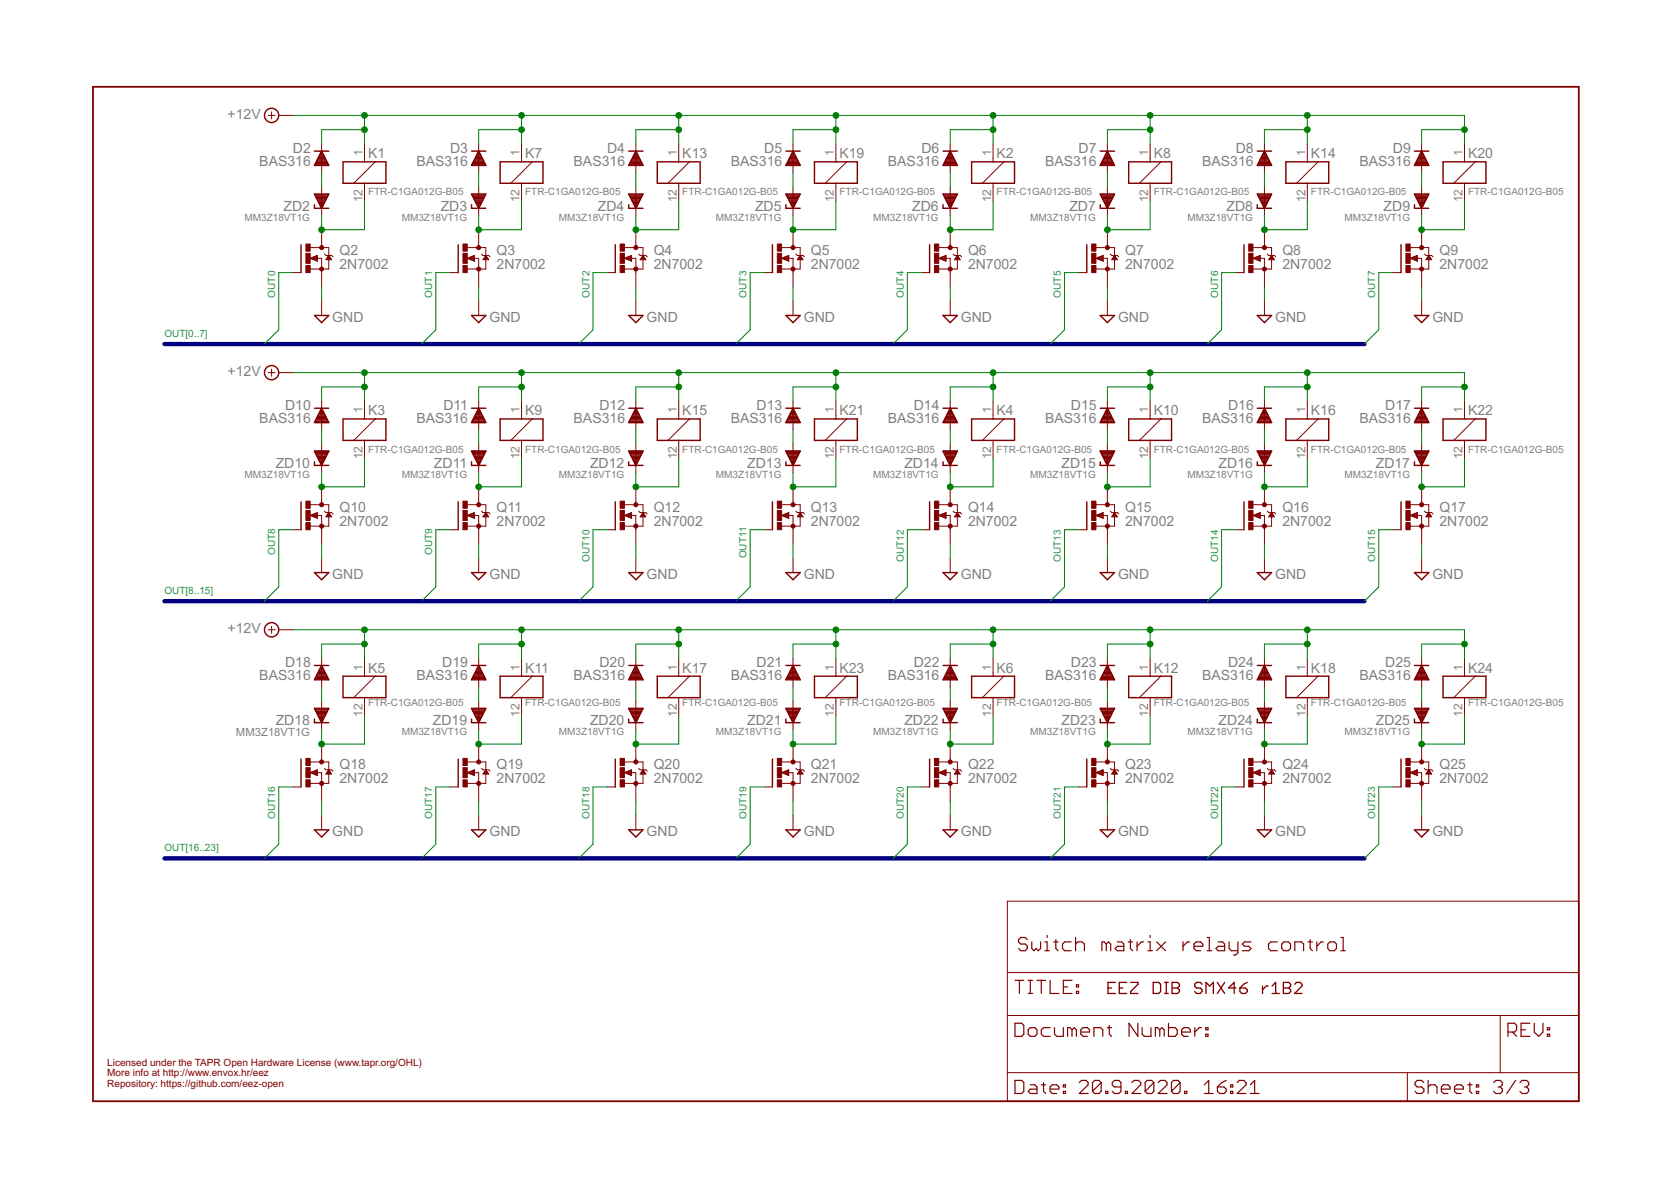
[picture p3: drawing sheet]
<svg xmlns="http://www.w3.org/2000/svg" width="297mm" height="210mm" viewBox="0 0 297 210" stroke-linecap="round" stroke-linejoin="round" font-family="sans-serif">
<defs><g id="words">
<g font-size="2.5" fill="#808080">
<text x="40.5" y="21.1">+12V</text>
<text x="46.1" y="29.5">BAS316</text>
<text x="52.1" y="27.2">D2</text>
<text x="65.4" y="28.1">K1</text>
<text x="74" y="29.5">BAS316</text>
<text x="80" y="27.2">D3</text>
<text x="93.4" y="28.1">K7</text>
<text x="102" y="29.5">BAS316</text>
<text x="107.9" y="27.2">D4</text>
<text x="121.3" y="28.1">K13</text>
<text x="129.9" y="29.5">BAS316</text>
<text x="135.9" y="27.2">D5</text>
<text x="149.2" y="28.1">K19</text>
<text x="157.8" y="29.5">BAS316</text>
<text x="163.8" y="27.2">D6</text>
<text x="177.2" y="28.1">K2</text>
<text x="185.8" y="29.5">BAS316</text>
<text x="191.7" y="27.2">D7</text>
<text x="205.1" y="28.1">K8</text>
<text x="213.7" y="29.5">BAS316</text>
<text x="219.7" y="27.2">D8</text>
<text x="233" y="28.1">K14</text>
<text x="241.6" y="29.5">BAS316</text>
<text x="247.6" y="27.2">D9</text>
<text x="261" y="28.1">K20</text>
<text x="50.4" y="37.5">ZD2</text>
<text x="78.3" y="37.5">ZD3</text>
<text x="106.3" y="37.5">ZD4</text>
<text x="134.2" y="37.5">ZD5</text>
<text x="162.2" y="37.5">ZD6</text>
<text x="190.1" y="37.5">ZD7</text>
<text x="218" y="37.5">ZD8</text>
<text x="246" y="37.5">ZD9</text>
<text x="60.3" y="47.8">2N7002</text>
<text x="60.3" y="45.3">Q2</text>
<text x="88.3" y="47.8">2N7002</text>
<text x="88.3" y="45.3">Q3</text>
<text x="116.2" y="47.8">2N7002</text>
<text x="116.2" y="45.3">Q4</text>
<text x="144.1" y="47.8">2N7002</text>
<text x="144.1" y="45.3">Q5</text>
<text x="172.1" y="47.8">2N7002</text>
<text x="172.1" y="45.3">Q6</text>
<text x="200" y="47.8">2N7002</text>
<text x="200" y="45.3">Q7</text>
<text x="227.9" y="47.8">2N7002</text>
<text x="227.9" y="45.3">Q8</text>
<text x="255.9" y="47.8">2N7002</text>
<text x="255.9" y="45.3">Q9</text>
<text x="59.1" y="57.2">GND</text>
<text x="87" y="57.2">GND</text>
<text x="114.9" y="57.2">GND</text>
<text x="142.9" y="57.2">GND</text>
<text x="170.8" y="57.2">GND</text>
<text x="198.7" y="57.2">GND</text>
<text x="226.7" y="57.2">GND</text>
<text x="254.6" y="57.2">GND</text>
<text x="40.5" y="66.9">+12V</text>
<text x="46.1" y="75.2">BAS316</text>
<text x="50.7" y="72.9">D10</text>
<text x="65.4" y="73.8">K3</text>
<text x="74" y="75.2">BAS316</text>
<text x="78.8" y="72.9">D11</text>
<text x="93.4" y="73.8">K9</text>
<text x="102" y="75.2">BAS316</text>
<text x="106.6" y="72.9">D12</text>
<text x="121.3" y="73.8">K15</text>
<text x="129.9" y="75.2">BAS316</text>
<text x="134.5" y="72.9">D13</text>
<text x="149.2" y="73.8">K21</text>
<text x="157.8" y="75.2">BAS316</text>
<text x="162.4" y="72.9">D14</text>
<text x="177.2" y="73.8">K4</text>
<text x="185.8" y="75.2">BAS316</text>
<text x="190.4" y="72.9">D15</text>
<text x="205.1" y="73.8">K10</text>
<text x="213.7" y="75.2">BAS316</text>
<text x="218.3" y="72.9">D16</text>
<text x="233" y="73.8">K16</text>
<text x="241.6" y="75.2">BAS316</text>
<text x="246.2" y="72.9">D17</text>
<text x="261" y="73.8">K22</text>
<text x="49" y="83.2">ZD10</text>
<text x="77.1" y="83.2">ZD11</text>
<text x="104.9" y="83.2">ZD12</text>
<text x="132.8" y="83.2">ZD13</text>
<text x="160.8" y="83.2">ZD14</text>
<text x="188.7" y="83.2">ZD15</text>
<text x="216.6" y="83.2">ZD16</text>
<text x="244.6" y="83.2">ZD17</text>
<text x="60.3" y="93.5">2N7002</text>
<text x="60.3" y="91">Q10</text>
<text x="88.3" y="93.5">2N7002</text>
<text x="88.3" y="91">Q11</text>
<text x="116.2" y="93.5">2N7002</text>
<text x="116.2" y="91">Q12</text>
<text x="144.1" y="93.5">2N7002</text>
<text x="144.1" y="91">Q13</text>
<text x="172.1" y="93.5">2N7002</text>
<text x="172.1" y="91">Q14</text>
<text x="200" y="93.5">2N7002</text>
<text x="200" y="91">Q15</text>
<text x="227.9" y="93.5">2N7002</text>
<text x="227.9" y="91">Q16</text>
<text x="255.9" y="93.5">2N7002</text>
<text x="255.9" y="91">Q17</text>
<text x="59.1" y="102.9">GND</text>
<text x="87" y="102.9">GND</text>
<text x="114.9" y="102.9">GND</text>
<text x="142.9" y="102.9">GND</text>
<text x="170.8" y="102.9">GND</text>
<text x="198.7" y="102.9">GND</text>
<text x="226.7" y="102.9">GND</text>
<text x="254.6" y="102.9">GND</text>
<text x="40.5" y="112.6">+12V</text>
<text x="50.7" y="118.6">D18</text>
<text x="65.4" y="119.5">K5</text>
<text x="78.6" y="118.6">D19</text>
<text x="93.4" y="119.5">K11</text>
<text x="106.6" y="118.6">D20</text>
<text x="121.3" y="119.5">K17</text>
<text x="134.5" y="118.6">D21</text>
<text x="149.2" y="119.5">K23</text>
<text x="162.4" y="118.6">D22</text>
<text x="177.2" y="119.5">K6</text>
<text x="190.4" y="118.6">D23</text>
<text x="205.1" y="119.5">K12</text>
<text x="218.3" y="118.6">D24</text>
<text x="233" y="119.5">K18</text>
<text x="246.2" y="118.6">D25</text>
<text x="261" y="119.5">K24</text>
<text x="46.1" y="120.9">BAS316</text>
<text x="74" y="120.9">BAS316</text>
<text x="102" y="120.9">BAS316</text>
<text x="129.9" y="120.9">BAS316</text>
<text x="157.8" y="120.9">BAS316</text>
<text x="185.8" y="120.9">BAS316</text>
<text x="213.7" y="120.9">BAS316</text>
<text x="241.6" y="120.9">BAS316</text>
<text x="49" y="128.9">ZD18</text>
<text x="77" y="128.9">ZD19</text>
<text x="104.9" y="128.9">ZD20</text>
<text x="132.8" y="128.9">ZD21</text>
<text x="160.8" y="128.9">ZD22</text>
<text x="188.7" y="128.9">ZD23</text>
<text x="216.6" y="128.9">ZD24</text>
<text x="244.6" y="128.9">ZD25</text>
<text x="60.3" y="136.7">Q18</text>
<text x="88.3" y="136.7">Q19</text>
<text x="116.2" y="136.7">Q20</text>
<text x="144.1" y="136.7">Q21</text>
<text x="172.1" y="136.7">Q22</text>
<text x="200" y="136.7">Q23</text>
<text x="227.9" y="136.7">Q24</text>
<text x="255.9" y="136.7">Q25</text>
<text x="60.3" y="139.2">2N7002</text>
<text x="88.3" y="139.2">2N7002</text>
<text x="116.2" y="139.2">2N7002</text>
<text x="144.1" y="139.2">2N7002</text>
<text x="172.1" y="139.2">2N7002</text>
<text x="200" y="139.2">2N7002</text>
<text x="227.9" y="139.2">2N7002</text>
<text x="255.9" y="139.2">2N7002</text>
<text x="59.1" y="148.6">GND</text>
<text x="87" y="148.6">GND</text>
<text x="114.9" y="148.6">GND</text>
<text x="142.9" y="148.6">GND</text>
<text x="170.8" y="148.6">GND</text>
<text x="198.7" y="148.6">GND</text>
<text x="226.7" y="148.6">GND</text>
<text x="254.6" y="148.6">GND</text>
</g>
<g font-size="2.1" fill="#808080">
<text x="64.4" y="27.8" transform="rotate(-90 64.4 27.8)">1</text>
<text x="92.4" y="27.8" transform="rotate(-90 92.4 27.8)">1</text>
<text x="120.3" y="27.8" transform="rotate(-90 120.3 27.8)">1</text>
<text x="148.2" y="27.8" transform="rotate(-90 148.2 27.8)">1</text>
<text x="176.2" y="27.8" transform="rotate(-90 176.2 27.8)">1</text>
<text x="204.1" y="27.8" transform="rotate(-90 204.1 27.8)">1</text>
<text x="232" y="27.8" transform="rotate(-90 232 27.8)">1</text>
<text x="260" y="27.8" transform="rotate(-90 260 27.8)">1</text>
<text x="64.4" y="35.9" transform="rotate(-90 64.4 35.9)">12</text>
<text x="92.4" y="35.9" transform="rotate(-90 92.4 35.9)">12</text>
<text x="120.3" y="35.9" transform="rotate(-90 120.3 35.9)">12</text>
<text x="148.2" y="35.9" transform="rotate(-90 148.2 35.9)">12</text>
<text x="176.2" y="35.9" transform="rotate(-90 176.2 35.9)">12</text>
<text x="204.1" y="35.9" transform="rotate(-90 204.1 35.9)">12</text>
<text x="232" y="35.9" transform="rotate(-90 232 35.9)">12</text>
<text x="260" y="35.9" transform="rotate(-90 260 35.9)">12</text>
<text x="64.4" y="73.5" transform="rotate(-90 64.4 73.5)">1</text>
<text x="92.4" y="73.5" transform="rotate(-90 92.4 73.5)">1</text>
<text x="120.3" y="73.5" transform="rotate(-90 120.3 73.5)">1</text>
<text x="148.2" y="73.5" transform="rotate(-90 148.2 73.5)">1</text>
<text x="176.2" y="73.5" transform="rotate(-90 176.2 73.5)">1</text>
<text x="204.1" y="73.5" transform="rotate(-90 204.1 73.5)">1</text>
<text x="232" y="73.5" transform="rotate(-90 232 73.5)">1</text>
<text x="260" y="73.5" transform="rotate(-90 260 73.5)">1</text>
<text x="64.4" y="81.6" transform="rotate(-90 64.4 81.6)">12</text>
<text x="92.4" y="81.6" transform="rotate(-90 92.4 81.6)">12</text>
<text x="120.3" y="81.6" transform="rotate(-90 120.3 81.6)">12</text>
<text x="148.2" y="81.6" transform="rotate(-90 148.2 81.6)">12</text>
<text x="176.2" y="81.6" transform="rotate(-90 176.2 81.6)">12</text>
<text x="204.1" y="81.6" transform="rotate(-90 204.1 81.6)">12</text>
<text x="232" y="81.6" transform="rotate(-90 232 81.6)">12</text>
<text x="260" y="81.6" transform="rotate(-90 260 81.6)">12</text>
<text x="64.4" y="119.2" transform="rotate(-90 64.4 119.2)">1</text>
<text x="92.4" y="119.2" transform="rotate(-90 92.4 119.2)">1</text>
<text x="120.3" y="119.2" transform="rotate(-90 120.3 119.2)">1</text>
<text x="148.2" y="119.2" transform="rotate(-90 148.2 119.2)">1</text>
<text x="176.2" y="119.2" transform="rotate(-90 176.2 119.2)">1</text>
<text x="204.1" y="119.2" transform="rotate(-90 204.1 119.2)">1</text>
<text x="232" y="119.2" transform="rotate(-90 232 119.2)">1</text>
<text x="260" y="119.2" transform="rotate(-90 260 119.2)">1</text>
<text x="64.4" y="127.4" transform="rotate(-90 64.4 127.4)">12</text>
<text x="92.4" y="127.4" transform="rotate(-90 92.4 127.4)">12</text>
<text x="120.3" y="127.4" transform="rotate(-90 120.3 127.4)">12</text>
<text x="148.2" y="127.4" transform="rotate(-90 148.2 127.4)">12</text>
<text x="176.2" y="127.4" transform="rotate(-90 176.2 127.4)">12</text>
<text x="204.1" y="127.4" transform="rotate(-90 204.1 127.4)">12</text>
<text x="232" y="127.4" transform="rotate(-90 232 127.4)">12</text>
<text x="260" y="127.4" transform="rotate(-90 260 127.4)">12</text>
</g>
<text font-size="2" fill="#808080" x="41.9" y="130.9">MM3Z18VT1G</text>
<g font-size="1.8" fill="#808080">
<text x="65.4" y="34.7">FTR-C1GA012G-B05</text>
<text x="93.4" y="34.7">FTR-C1GA012G-B05</text>
<text x="121.3" y="34.7">FTR-C1GA012G-B05</text>
<text x="149.2" y="34.7">FTR-C1GA012G-B05</text>
<text x="177.2" y="34.7">FTR-C1GA012G-B05</text>
<text x="205.1" y="34.7">FTR-C1GA012G-B05</text>
<text x="233" y="34.7">FTR-C1GA012G-B05</text>
<text x="261" y="34.7">FTR-C1GA012G-B05</text>
<text x="43.5" y="39.3">MM3Z18VT1G</text>
<text x="71.4" y="39.3">MM3Z18VT1G</text>
<text x="99.3" y="39.3">MM3Z18VT1G</text>
<text x="127.3" y="39.3">MM3Z18VT1G</text>
<text x="155.2" y="39.3">MM3Z18VT1G</text>
<text x="183.1" y="39.3">MM3Z18VT1G</text>
<text x="211.1" y="39.3">MM3Z18VT1G</text>
<text x="239" y="39.3">MM3Z18VT1G</text>
<text x="65.4" y="80.4">FTR-C1GA012G-B05</text>
<text x="93.4" y="80.4">FTR-C1GA012G-B05</text>
<text x="121.3" y="80.4">FTR-C1GA012G-B05</text>
<text x="149.2" y="80.4">FTR-C1GA012G-B05</text>
<text x="177.2" y="80.4">FTR-C1GA012G-B05</text>
<text x="205.1" y="80.4">FTR-C1GA012G-B05</text>
<text x="233" y="80.4">FTR-C1GA012G-B05</text>
<text x="261" y="80.4">FTR-C1GA012G-B05</text>
<text x="43.5" y="85">MM3Z18VT1G</text>
<text x="71.4" y="85">MM3Z18VT1G</text>
<text x="99.3" y="85">MM3Z18VT1G</text>
<text x="127.3" y="85">MM3Z18VT1G</text>
<text x="155.2" y="85">MM3Z18VT1G</text>
<text x="183.1" y="85">MM3Z18VT1G</text>
<text x="211.1" y="85">MM3Z18VT1G</text>
<text x="239" y="85">MM3Z18VT1G</text>
<text x="65.4" y="125.5">FTR-C1GA012G-B05</text>
<text x="93.4" y="125.5">FTR-C1GA012G-B05</text>
<text x="121.3" y="125.5">FTR-C1GA012G-B05</text>
<text x="149.2" y="125.5">FTR-C1GA012G-B05</text>
<text x="177.2" y="125.5">FTR-C1GA012G-B05</text>
<text x="205.1" y="125.5">FTR-C1GA012G-B05</text>
<text x="233" y="125.5">FTR-C1GA012G-B05</text>
<text x="261" y="125.5">FTR-C1GA012G-B05</text>
<text x="71.4" y="130.7">MM3Z18VT1G</text>
<text x="99.3" y="130.7">MM3Z18VT1G</text>
<text x="127.3" y="130.7">MM3Z18VT1G</text>
<text x="155.2" y="130.7">MM3Z18VT1G</text>
<text x="183.1" y="130.7">MM3Z18VT1G</text>
<text x="211.1" y="130.7">MM3Z18VT1G</text>
<text x="239" y="130.7">MM3Z18VT1G</text>
</g>
<g font-size="1.8" fill="#008080">
<text x="48.9" y="52.9" transform="rotate(-90 48.9 52.9)">OUT0</text>
<text x="76.8" y="52.9" transform="rotate(-90 76.8 52.9)">OUT1</text>
<text x="104.8" y="52.9" transform="rotate(-90 104.8 52.9)">OUT2</text>
<text x="132.7" y="52.9" transform="rotate(-90 132.7 52.9)">OUT3</text>
<text x="160.7" y="52.9" transform="rotate(-90 160.7 52.9)">OUT4</text>
<text x="188.6" y="52.9" transform="rotate(-90 188.6 52.9)">OUT5</text>
<text x="216.5" y="52.9" transform="rotate(-90 216.5 52.9)">OUT6</text>
<text x="244.5" y="52.9" transform="rotate(-90 244.5 52.9)">OUT7</text>
<text x="29.2" y="59.9">OUT[0..7]</text>
<text x="48.9" y="98.6" transform="rotate(-90 48.9 98.6)">OUT8</text>
<text x="76.8" y="98.6" transform="rotate(-90 76.8 98.6)">OUT9</text>
<text x="104.8" y="99.9" transform="rotate(-90 104.8 99.9)">OUT10</text>
<text x="132.7" y="99.2" transform="rotate(-90 132.7 99.2)">OUT11</text>
<text x="160.7" y="99.9" transform="rotate(-90 160.7 99.9)">OUT12</text>
<text x="188.6" y="99.9" transform="rotate(-90 188.6 99.9)">OUT13</text>
<text x="216.5" y="99.9" transform="rotate(-90 216.5 99.9)">OUT14</text>
<text x="244.5" y="99.9" transform="rotate(-90 244.5 99.9)">OUT15</text>
<text x="29.2" y="105.6">OUT[8..15]</text>
<text x="48.9" y="145.6" transform="rotate(-90 48.9 145.6)">OUT16</text>
<text x="76.8" y="145.6" transform="rotate(-90 76.8 145.6)">OUT17</text>
<text x="104.8" y="145.6" transform="rotate(-90 104.8 145.6)">OUT18</text>
<text x="132.7" y="145.6" transform="rotate(-90 132.7 145.6)">OUT19</text>
<text x="160.7" y="145.6" transform="rotate(-90 160.7 145.6)">OUT20</text>
<text x="188.6" y="145.6" transform="rotate(-90 188.6 145.6)">OUT21</text>
<text x="216.5" y="145.6" transform="rotate(-90 216.5 145.6)">OUT22</text>
<text x="244.5" y="145.6" transform="rotate(-90 244.5 145.6)">OUT23</text>
<text x="29.2" y="151.3">OUT[16..23]</text>
</g>
<g font-size="1.8" fill="#800000">
<text x="19.1" y="189.4">Licensed under the TAPR Open Hardware License (www.tapr.org/OHL)</text>
<text x="19.1" y="191.3">More info at http://www.envox.hr/eez</text>
<text x="19.1" y="193.2">Repository: https://github.com/eez-open</text>
</g>
</g></defs>
<g fill="none" stroke="#800000" stroke-width=".21">
<path d="M180.4 174.2h1.6M181.2 174.2v2.4M182.6 167l-.4-.4h-.7l-.4 .4v.4l.4 .4h.7l.4 .4v.4l-.4 .4h-.7l-.4-.4M182.8 174.2h.8M182.8 176.6h.8M183.2 174.2v2.4M183.4 167.4v1.2l.4 .4 .4-.4 .4 .4 .4-.4v-1.2M184.3 174.2h1.6M185.1 174.2v2.4M185.7 169h.8M185.7 167.4h.4v1.6M186.1 166.2v.4"/>
<path d="M186.7 174.2v2.4h1.5M187.3 167.4h.8M187.7 167v1.6l.4 .4M189 175.4h.8M190.4 167.4h-1.1l-.4 .4v.8l.4 .4h1.1M190.6 174.2h-1.6v2.4h1.6M191.2 167.8l.4-.4h.8l.4 .4v1.2M191.2 166.6v2.4M191.3 176.2h.4v.4h-.4zM191.3 175h.4v.4h-.4zM196.7 167.8l-.4-.4h-.4v1.6M196.7 167.8v1.2"/>
<path d="M196.7 167.8l.3-.4 .4 .4v1.2M198.6 167.4h.8l.4 .4v1.2h-1.2l-.4-.4 .4-.4h1.2M200.6 167.4h.7M200.9 167v1.6l.4 .4M202.1 167.4v1.6M203.3 167.4h-.4l-.8 .8M204.1 169h.8M204.1 167.4h.3v1.6M204.4 166.2v.4M205.6 167.4l1.6 1.6M207.2 167.4l-1.6 1.6M210.3 167.4v1.6"/>
<path d="M211.5 167.4h-.4l-.8 .8M212.2 168.2h1.6v-.4l-.4-.4h-.8l-.4 .4v.8l.4 .4h.8M214.6 166.6h.4v2.4M214.6 169h.8M216.5 167.4h.8l.4 .4v1.2h-1.2l-.3-.4 .3-.4h1.2M218.5 167.4v1.2l.4 .4h1.1M220 167.4v2l-.4 .3h-.3M222.4 167.4h-1.2l-.4 .4 .4 .4h.8l.4 .4-.4 .4h-1.2M227.1 167.4h-1.2l-.4 .4v.8l.4 .4h1.2M228.2 167.4h.8l.4 .4v.8l-.4 .4h-.8l-.4-.4v-.8zM230.2 169v-1.6h1.2l.3 .4v1.2M232.5 167.4h.8"/>
<path d="M232.9 167v1.6l.4 .4M234.1 167.4v1.6M235.2 167.4h-.4l-.7 .8M236 167.8l.4-.4h.8l.4 .4v.8l-.4 .4h-.8l-.4-.4zM238.4 166.6h.4v2.4M238.4 169h.7M180.4 181.9h1.2l.4 .3v1.6l-.4 .4h-1.2zM180.4 192h1.2l.4 .4v1.6l-.4 .4h-1.2zM182.8 183l.4-.4h.7l.4 .4v.8l-.4 .4h-.7l-.4-.4zM183.2 192.8h.7l.4 .4v1.2h-1.1l-.4-.4 .4-.4h1.1M185.1 192.8h.8M185.5 192.4v1.6l.4 .4"/>
<path d="M186.7 193.6h1.5v-.4l-.4-.4h-.8l-.3 .4v.8l.3 .4h.8M186.7 182.6h-1.2l-.4 .4v.8l.4 .4h1.2M187.5 182.6v1.2l.3 .4h1.2v-1.6M189 194h.4v.4h-.4zM189 192.8h.4v.4h-.4zM190.6 183l-.4-.4h-.4v1.6M190.6 183l.4-.4 .3 .4v1.2M190.6 183v1.2M191.9 192.4l.4-.4h.7l.4 .4v.4l-1.5 1.6h1.5M192.1 183.4h1.6v-.4l-.4-.4h-.8l-.4 .4v.8l.4 .4h.8M194.5 184.2v-1.6h1.1l.4 .4v1.2M195.7 192.4v1.6l-.3 .4h-.8l-.4-.4"/>
<path d="M195.7 192.4l-.3-.4h-.8l-.4 .4v1.6M195.7 192.4l-1.5 1.6M196.5 194h.4v.4h-.4zM196.8 182.6h.8M197.2 182.2v1.6l.4 .4M199.3 193.2h-1.2l-.4-.4v-.4l.4-.4h.8l.4 .4v1.6l-.4 .4h-.8l-.4-.4M200 194h.4v.4h-.4zM201.2 192.4l.4-.4h.8l.4 .4v.4l-1.6 1.6h1.6M202.3 181.9v2.3l-1.6-2.3v2.3M203 182.6v1.2l.4 .4h1.2v-1.6M205.1 192.4v1.6l-.4 .4h-.8l-.3-.4M205.1 192.4l-.4-.4h-.8l-.3 .4v1.6"/>
<path d="M205.1 192.4l-1.5 1.6M205.9 192.4l.4-.4h.8l.4 .4v.4l-1.6 1.6h1.6M206.2 183l-.4-.4h-.4v1.6M206.2 183v1.2M206.2 183l.3-.4 .4 .4v1.2M207.7 181.9v2.3h1.2l.4-.4v-.8l-.4-.4h-1.2M209.8 192.4v1.6l-.4 .4h-.8l-.4-.4M209.8 192.4l-.4-.4h-.8l-.4 .4v1.6M209.8 192.4l-1.6 1.6M210.1 183.4h1.5v-.4l-.4-.4h-.8l-.3 .4v.8l.3 .4h.8M210.6 194h.4v.4h-.4zM212.4 182.6v1.6"/>
<path d="M213.6 182.6h-.4l-.8 .8M214.1 194.4h1.5M214.1 192.8l.8-.8v2.4M214.3 183.8h.4v.4h-.4zM214.3 182.6h.4v.4h-.4zM216.4 193.2h1.2l.4 .4v.4l-.4 .4h-.8l-.4-.4zM218 192l-.8 .4-.8 .8M218.8 194h.3v.4h-.3zM218.8 192.8h.3v.4h-.3zM219.9 192.4l.4-.4h.8l.4 .4v.4l-1.6 1.6h1.6M222.3 194.4h1.5M222.3 192.8l.7-.8v2.4"/>
<path d="M253.1 192.4l-.4-.4h-.8l-.4 .4v.4l.4 .4h.8l.4 .4v.4l-.4 .4h-.8l-.4-.4M253.9 193.2l.4-.4h.8l.3 .4v1.2M253.9 192v2.4M256.2 193.6h1.6v-.4l-.4-.4h-.8l-.4 .4v.8l.4 .4h.8M258.6 193.6h1.5v-.4l-.4-.4h-.7l-.4 .4v.8l.4 .4h.7M260.9 192.8h.8M261.3 192.4v1.6l.4 .4M262.4 194h.4v.4h-.4zM262.4 192.8h.4v.4h-.4zM265.5 192.4l.4-.4h.8l.4 .4v.4l-.4 .4M266.3 193.2h.4M266.7 193.2l.4 .4v.4l-.4 .4h-.8l-.4-.4"/>
<path d="M268.1 183.4h1.1l.4-.4v-.8l-.4-.3h-1.1v2.3M268.8 183.4l.8 .8M269.4 192l-1.6 2.4M270.2 192.4l.4-.4h.8l.3 .4v.4l-.3 .4M270.4 183h.8M271 193.2h.4M271.4 193.2l.3 .4v.4l-.3 .4h-.8l-.4-.4M271.9 181.9h-1.5v2.3h1.5M272.7 181.9v1.5l.8 .8 .8-.8v-1.5M275.1 183.8h.4v.4h-.4zM275.1 182.6h.4v.4h-.4z"/>
</g>
<g fill="none" stroke="#800000" stroke-width=".25">
<path d="M55.9 26.9h2.5M55.9 36.4v.6h2.5M55.9 34.5h2.5l-1.2 2.5zM55.9 29.3h2.5M56 34.6h2.4M56 29.1h2.3M56.1 34.9h2.2M56.2 28.9h2M56.2 35.1h1.9M56.3 28.6h1.8M56.3 35.3h1.7M56.4 28.4h1.6"/>
<path d="M56.4 35.5h1.5M56.5 28.2h1.3M56.5 35.8h1.3M56.6 28h1.1M56.6 36h1.1M56.7 27.7h.9M56.7 36.2h.9M56.8 27.5h.7M56.9 36.4h.6M56.9 27.3h.5M57 36.6h.4M57 27.1h.3"/>
<path d="M57.1 36.9h.1M57.2 26.9l1.2 2.5h-2.5zM61 28.8h7.6v3.8h-7.6zM83.8 26.9h2.6M83.8 36.4v.6h2.6M83.8 34.5h2.6l-1.3 2.5zM83.9 29.3h2.4M83.9 34.6h2.4M84 29.1h2.2M84 34.9h2.2M84.1 28.9h2M84.1 35.1h2"/>
<path d="M84.2 28.6h1.8M84.2 35.3h1.8M84.3 28.4h1.6M84.3 35.5h1.6M84.4 28.2h1.4M84.5 35.8h1.2M84.5 28h1.2M84.6 36h1M84.6 27.7h1M84.7 36.2h.8M84.8 27.5h.6M84.8 36.4h.6"/>
<path d="M84.9 27.3h.4M84.9 36.6h.4M85 27.1h.2M85 36.9h.2M85.1 26.9l1.3 2.5h-2.6zM88.9 28.8h7.6v3.8h-7.6zM111.8 26.9h2.5M111.8 36.4v.6h2.5M111.8 34.5h2.5l-1.3 2.5zM111.8 29.3h2.5M111.8 34.6h2.4M111.9 29.1h2.3"/>
<path d="M112 34.9h2.1M112 28.9h2M112.1 35.1h1.9M112.1 28.6h1.8M112.2 35.3h1.7M112.2 28.4h1.6M112.3 35.5h1.5M112.4 28.2h1.3M112.4 35.8h1.3M112.5 28h1.1M112.5 36h1.1M112.6 27.7h.9"/>
<path d="M112.6 36.2h.9M112.7 27.5h.7M112.7 36.4h.6M112.8 27.3h.5M112.8 36.6h.4M112.9 27.1h.3M113 36.9h.1M113 26.9l1.3 2.5h-2.5zM116.8 28.8h7.7v3.8h-7.7zM139.7 26.9h2.5M139.7 36.4v.6h2.5M139.7 34.5h2.5l-1.2 2.5z"/>
<path d="M139.7 29.3h2.5M139.8 34.6h2.4M139.8 29.1h2.3M139.9 34.9h2.1M140 28.9h2M140 35.1h1.9M140.1 28.6h1.8M140.1 35.3h1.7M140.2 28.4h1.6M140.2 35.5h1.5M140.3 28.2h1.3M140.3 35.8h1.3"/>
<path d="M140.4 28h1.1M140.4 36h1.1M140.5 27.7h.9M140.6 36.2h.8M140.6 27.5h.7M140.7 36.4h.6M140.7 27.3h.5M140.8 36.6h.4M140.9 27.1h.2M140.9 36.9h.2M141 26.9l1.2 2.5h-2.5zM144.8 28.8h7.6v3.8h-7.6z"/>
<path d="M167.6 26.9h2.6M167.6 36.4v.6h2.6M167.6 34.5h2.6l-1.3 2.5zM167.7 29.3h2.4M167.7 34.6h2.4M167.8 29.1h2.2M167.8 34.9h2.2M167.9 28.9h2M167.9 35.1h2M168 28.6h1.8M168 35.3h1.8M168.1 28.4h1.6"/>
<path d="M168.2 35.5h1.5M168.2 28.2h1.4M168.3 35.8h1.2M168.3 28h1.2M168.4 36h1M168.5 27.7h.9M168.5 36.2h.8M168.6 27.5h.6M168.6 36.4h.6M168.7 27.3h.4M168.7 36.6h.4M168.8 27.1h.2"/>
<path d="M168.8 36.9h.2M168.9 26.9l1.3 2.5h-2.6zM172.7 28.8h7.6v3.8h-7.6zM195.6 26.9h2.5M195.6 36.4v.6h2.5M195.6 34.5h2.5l-1.3 2.5zM195.6 29.3h2.5M195.6 34.6h2.4M195.7 29.1h2.3M195.8 34.9h2.1M195.8 28.9h2M195.9 35.1h1.9"/>
<path d="M195.9 28.6h1.8M196 35.3h1.7M196.1 28.4h1.5M196.1 35.5h1.5M196.2 28.2h1.3M196.2 35.8h1.3M196.3 28h1.1M196.3 36h1.1M196.4 27.7h.9M196.4 36.2h.9M196.5 27.5h.7M196.5 36.4h.6"/>
<path d="M196.6 27.3h.5M196.7 36.6h.3M196.7 27.1h.3M196.8 36.9h.1M196.8 26.9l1.3 2.5h-2.5zM200.6 28.8h7.7v3.8h-7.7zM223.5 26.9h2.5M223.5 36.4v.6h2.5M223.5 34.5h2.5l-1.2 2.5zM223.5 29.3h2.5M223.6 34.6h2.4M223.7 29.1h2.2"/>
<path d="M223.7 34.9h2.1M223.8 28.9h2M223.8 35.1h1.9M223.9 28.6h1.8M223.9 35.3h1.7M224 28.4h1.6M224 35.5h1.5M224.1 28.2h1.3M224.1 35.8h1.3M224.2 28h1.1M224.3 36h1M224.3 27.7h.9"/>
<path d="M224.4 36.2h.8M224.4 27.5h.7M224.5 36.4h.6M224.6 27.3h.4M224.6 36.6h.4M224.7 27.1h.2M224.7 36.9h.2M224.8 26.9l1.2 2.5h-2.5zM228.6 28.8h7.6v3.8h-7.6zM251.4 26.9h2.6M251.4 36.4v.6h2.6M251.4 34.5h2.6l-1.3 2.5z"/>
<path d="M251.5 29.3h2.4M251.5 34.6h2.4M251.6 29.1h2.2M251.6 34.9h2.2M251.7 28.9h2M251.7 35.1h2M251.8 28.6h1.8M251.9 35.3h1.7M251.9 28.4h1.6M252 35.5h1.4M252 28.2h1.4M252.1 35.8h1.2"/>
<path d="M252.2 28h1.1M252.2 36h1M252.3 27.7h.9M252.3 36.2h.8M252.4 27.5h.6M252.4 36.4h.6M252.5 27.3h.4M252.5 36.6h.4M252.6 27.1h.2M252.6 36.9h.2M252.7 26.9l1.3 2.5h-2.6zM256.5 28.8h7.6v3.8h-7.6z"/>
<path d="M53.5 43.5v5M55.9 56.1h2.5l-1.2 1.2zM81.4 43.5v5M83.8 56.1h2.6l-1.3 1.2zM109.4 43.5v5M111.8 56.1h2.5l-1.3 1.2zM137.3 43.5v5M139.7 56.1h2.5l-1.2 1.2zM165.2 43.5v5M167.6 56.1h2.6l-1.3 1.2zM193.2 43.5v5M195.6 56.1h2.5l-1.3 1.2z"/>
<path d="M221.1 43.5v5M223.5 56.1h2.5l-1.2 1.2zM249 43.5v5M251.4 56.1h2.6l-1.3 1.2zM55.9 72.6h2.5M55.9 75.1h2.5M56 74.9h2.3M56.1 74.6h2.1M56.2 74.4h1.9M56.3 74.2h1.7M56.5 74h1.4M56.6 73.7h1.1"/>
<path d="M56.7 73.5h.9M56.8 73.3h.7M56.9 73.1h.5M57 72.9h.3M57.1 72.6h.1M57.2 72.6l1.2 2.5h-2.5zM61 74.5h7.6v3.8h-7.6zM83.8 72.6h2.6M83.8 75.1h2.6M83.9 74.9h2.4M84.1 74.6h2M84.2 74.4h1.8"/>
<path d="M84.3 74.2h1.6M84.4 74h1.4M84.5 73.7h1.2M84.6 73.5h1M84.7 73.3h.8M84.8 73.1h.6M85 72.9h.2M85.1 72.6h.1M85.1 72.6l1.3 2.5h-2.6zM88.9 74.5h7.6v3.8h-7.6zM111.8 72.6h2.5M111.8 75.1h2.5"/>
<path d="M111.9 74.9h2.3M112 74.6h2.1M112.1 74.4h1.9M112.2 74.2h1.7M112.3 74h1.4M112.4 73.7h1.2M112.6 73.5h.9M112.7 73.3h.7M112.8 73.1h.5M112.9 72.9h.3M113 72.6h.1M113 72.6l1.3 2.5h-2.5z"/>
<path d="M116.8 74.5h7.7v3.8h-7.7zM139.7 72.6h2.5M139.7 75.1h2.5M139.8 74.9h2.3M139.9 74.6h2.1M140 74.4h1.9M140.2 74.2h1.6M140.3 74h1.4M140.4 73.7h1.2M140.5 73.5h1M140.6 73.3h.7M140.7 73.1h.5"/>
<path d="M140.8 72.9h.3M140.9 72.6h.1M141 72.6l1.2 2.5h-2.5zM144.8 74.5h7.6v3.8h-7.6zM167.6 72.6h2.6M167.6 75.1h2.6M167.8 74.9h2.3M167.9 74.6h2M168 74.4h1.8M168.1 74.2h1.6M168.2 74h1.4M168.3 73.7h1.2"/>
<path d="M168.4 73.5h1M168.5 73.3h.8M168.7 73.1h.5M168.8 72.9h.3M168.9 72.6h.1M168.9 72.6l1.3 2.5h-2.6zM172.7 74.5h7.6v3.8h-7.6zM195.6 72.6h2.5M195.6 75.1h2.5M195.7 74.9h2.3M195.8 74.6h2.1M195.9 74.4h1.9"/>
<path d="M196 74.2h1.7M196.1 74h1.4M196.3 73.7h1.1M196.4 73.5h.9M196.5 73.3h.7M196.6 73.1h.5M196.7 72.9h.3M196.8 72.6h.1M196.8 72.6l1.3 2.5h-2.5zM200.6 74.5h7.7v3.8h-7.7zM223.5 72.6h2.5M223.5 75.1h2.5"/>
<path d="M223.6 74.9h2.3M223.7 74.6h2.1M223.9 74.4h1.8M224 74.2h1.6M224.1 74h1.4M224.2 73.7h1.2M224.3 73.5h1M224.4 73.3h.7M224.5 73.1h.5M224.6 72.9h.3M224.7 72.6h.1M224.8 72.6l1.2 2.5h-2.5z"/>
<path d="M228.6 74.5h7.6v3.8h-7.6zM251.4 72.6h2.6M251.5 75.1h2.5M251.6 74.9h2.3M251.7 74.6h2M251.8 74.4h1.8M251.9 74.2h1.6M252 74h1.4M252.1 73.7h1.2M252.2 73.5h1M252.3 73.3h.8M252.5 73.1h.5"/>
<path d="M252.6 72.9h.3M252.7 72.6h.1M252.7 72.6l1.3 2.5h-2.6zM256.5 74.5h7.6v3.8h-7.6zM53.5 89.2v4.9M55.9 82.1v.6h2.5M55.9 80.2h2.5l-1.2 2.5zM55.9 80.2h2.5M56 80.4h2.3M56.1 80.6h2.1M56.2 80.9h1.9M56.3 81.1h1.7"/>
<path d="M56.5 81.3h1.4M56.6 81.5h1.2M56.7 81.7h1M56.8 82h.8M56.9 82.2h.5M57 82.4h.3M57.1 82.6h.1M81.4 89.2v4.9M83.8 82.1v.6h2.6M83.8 80.2h2.6l-1.3 2.5zM83.8 80.2h2.6M83.9 80.4h2.4"/>
<path d="M84.1 80.6h2M84.2 80.9h1.8M84.3 81.1h1.6M84.4 81.3h1.4M84.5 81.5h1.2M84.6 81.7h1M84.7 82h.8M84.8 82.2h.6M84.9 82.4h.4M85 82.6h.2M109.4 89.2v4.9M111.8 82.1v.6h2.5"/>
<path d="M111.8 80.2h2.5l-1.3 2.5zM111.8 80.2h2.5M111.9 80.4h2.3M112 80.6h2.1M112.1 80.9h1.9M112.2 81.1h1.7M112.3 81.3h1.4M112.4 81.5h1.2M112.5 81.7h1M112.6 82h.8M112.8 82.2h.5M112.9 82.4h.3"/>
<path d="M113 82.6h.1M137.3 89.2v4.9M139.7 82.1v.6h2.5M139.7 80.2h2.5l-1.2 2.5zM139.7 80.2h2.5M139.8 80.4h2.3M139.9 80.6h2.1M140 80.9h1.9M140.1 81.1h1.7M140.3 81.3h1.4M140.4 81.5h1.2M140.5 81.7h1"/>
<path d="M140.6 82h.8M140.7 82.2h.5M140.8 82.4h.3M140.9 82.6h.1M165.2 89.2v4.9M167.6 82.1v.6h2.6M167.6 80.2h2.6l-1.3 2.5zM167.6 80.2h2.6M167.7 80.4h2.4M167.9 80.6h2M168 80.9h1.8M168.1 81.1h1.6"/>
<path d="M168.2 81.3h1.4M168.3 81.5h1.2M168.4 81.7h1M168.5 82h.8M168.6 82.2h.6M168.7 82.4h.4M168.9 82.6h.1M193.2 89.2v4.9M195.6 82.1v.6h2.5M195.6 80.2h2.5l-1.3 2.5zM195.6 80.2h2.5M195.7 80.4h2.3"/>
<path d="M195.8 80.6h2.1M195.9 80.9h1.9M196 81.1h1.7M196.1 81.3h1.4M196.2 81.5h1.2M196.3 81.7h1M196.5 82h.7M196.6 82.2h.5M196.7 82.4h.3M196.8 82.6h.1M221.1 89.2v4.9M223.5 82.1v.6h2.5"/>
<path d="M223.5 80.2h2.5l-1.2 2.5zM223.5 80.2h2.5M223.6 80.4h2.3M223.7 80.6h2.1M223.8 80.9h1.9M223.9 81.1h1.7M224.1 81.3h1.4M224.2 81.5h1.2M224.3 81.7h1M224.4 82h.7M224.5 82.2h.5M224.6 82.4h.3"/>
<path d="M224.7 82.6h.1M249 89.2v4.9M251.4 82.1v.6h2.6M251.4 80.2h2.6l-1.3 2.5zM251.4 80.2h2.6M251.5 80.4h2.4M251.7 80.6h2M251.8 80.9h1.8M251.9 81.1h1.6M252 81.3h1.4M252.1 81.5h1.2M252.2 81.7h1"/>
<path d="M252.3 82h.8M252.4 82.2h.6M252.6 82.4h.3M252.7 82.6h.1M55.9 101.8h2.5l-1.2 1.2zM55.9 118.3h2.5M56.3 120h1.7M56.4 119.7h1.5M56.5 119.5h1.3M56.7 119.3h1M56.8 119.1h.8M56.9 118.9h.5"/>
<path d="M57 118.6h.3M57.1 118.4h.1M57.2 118.3l1.2 2.5h-2.5zM83.8 101.8h2.6l-1.3 1.2zM83.8 118.3h2.6M84.3 120h1.6M84.4 119.7h1.4M84.5 119.5h1.2M84.6 119.3h1M84.7 119.1h.8M84.8 118.9h.6M84.9 118.6h.4"/>
<path d="M85 118.4h.2M85.1 118.3l1.3 2.5h-2.6zM111.8 101.8h2.5l-1.3 1.2zM111.8 118.3h2.5M112.2 120h1.7M112.3 119.7h1.5M112.4 119.5h1.3M112.5 119.3h1M112.6 119.1h.8M112.8 118.9h.5M112.9 118.6h.3M113 118.4h.1"/>
<path d="M113 118.3l1.3 2.5h-2.5zM139.7 101.8h2.5l-1.2 1.2zM139.7 118.3h2.5M140.1 120h1.7M140.2 119.7h1.5M140.4 119.5h1.2M140.5 119.3h1M140.6 119.1h.8M140.7 118.9h.6M140.8 118.6h.3M140.9 118.4h.1M141 118.3l1.2 2.5h-2.5z"/>
<path d="M167.6 101.8h2.6l-1.3 1.2zM167.6 118.3h2.6M168.1 120h1.7M168.2 119.7h1.4M168.3 119.5h1.2M168.4 119.3h1M168.5 119.1h.8M168.6 118.9h.6M168.7 118.6h.4M168.8 118.4h.2M168.9 118.3l1.3 2.5h-2.6zM195.6 101.8h2.5l-1.3 1.2z"/>
<path d="M195.6 118.3h2.5M196 120h1.7M196.1 119.7h1.5M196.2 119.5h1.3M196.3 119.3h1.1M196.4 119.1h.8M196.6 118.9h.5M196.7 118.6h.3M196.8 118.4h.1M196.8 118.3l1.3 2.5h-2.5zM223.5 101.8h2.5l-1.2 1.2zM223.5 118.3h2.5"/>
<path d="M223.9 120h1.7M224 119.7h1.5M224.2 119.5h1.2M224.3 119.3h1M224.4 119.1h.8M224.5 118.9h.6M224.6 118.6h.4M224.7 118.4h.1M224.8 118.3l1.2 2.5h-2.5zM251.4 101.8h2.6l-1.3 1.2zM251.4 118.3h2.6M251.9 120h1.7"/>
<path d="M252 119.7h1.4M252.1 119.5h1.2M252.2 119.3h1M252.3 119.1h.8M252.4 118.9h.6M252.5 118.6h.4M252.6 118.4h.2M252.7 118.3l1.3 2.5h-2.6zM53.5 134.9v5M55.9 127.8v.6h2.5M55.9 125.9h2.5l-1.2 2.5zM55.9 126h2.5"/>
<path d="M56 120.6h2.3M56 126.2h2.3M56.1 120.4h2.1M56.2 126.4h2M56.2 120.2h1.9M56.3 126.6h1.8M56.4 126.9h1.6M56.5 127.1h1.3M56.6 127.3h1.1M56.7 127.5h.9M56.8 127.7h.7M56.9 128h.5"/>
<path d="M57 128.2h.3M57.1 128.4h.1M61 120.2h7.6v3.8h-7.6zM81.4 134.9v5M83.8 127.8v.6h2.6M83.8 125.9h2.6l-1.3 2.5zM83.9 126h2.4M83.9 120.6h2.4M84 126.2h2.2M84 120.4h2.2M84.1 126.4h2M84.1 120.2h1.9"/>
<path d="M84.2 126.6h1.8M84.3 126.9h1.6M84.4 127.1h1.4M84.5 127.3h1.2M84.6 127.5h1M84.8 127.7h.6M84.9 128h.4M85 128.2h.2M85.1 128.4h.1M88.9 120.2h7.6v3.8h-7.6zM109.4 134.9v5M111.8 127.8v.6h2.5"/>
<path d="M111.8 125.9h2.5l-1.3 2.5zM111.8 126h2.5M111.9 120.6h2.3M111.9 126.2h2.3M112 120.4h2.1M112 126.4h2M112.1 120.2h1.9M112.1 126.6h1.8M112.2 126.9h1.6M112.4 127.1h1.3M112.5 127.3h1.1M112.6 127.5h.9"/>
<path d="M112.7 127.7h.7M112.8 128h.5M112.9 128.2h.3M113 128.4h.1M116.8 120.2h7.7v3.8h-7.7zM137.3 134.9v5M139.7 127.8v.6h2.5M139.7 125.9h2.5l-1.2 2.5zM139.7 126h2.5M139.8 120.6h2.4M139.8 126.2h2.3M139.9 120.4h2.1"/>
<path d="M140 126.4h2M140 120.2h1.9M140.1 126.6h1.8M140.2 126.9h1.6M140.3 127.1h1.3M140.4 127.3h1.1M140.5 127.5h.9M140.6 127.7h.7M140.7 128h.5M140.8 128.2h.3M140.9 128.4h.1M144.8 120.2h7.6v3.8h-7.6z"/>
<path d="M165.2 134.9v5M167.6 127.8v.6h2.6M167.6 125.9h2.6l-1.3 2.5zM167.7 126h2.4M167.7 120.6h2.4M167.8 126.2h2.2M167.8 120.4h2.2M167.9 126.4h2M168 120.2h1.9M168 126.6h1.8M168.1 126.9h1.6M168.2 127.1h1.4"/>
<path d="M168.3 127.3h1.2M168.4 127.5h1M168.6 127.7h.6M168.7 128h.4M168.8 128.2h.2M168.9 128.4h.1M172.7 120.2h7.6v3.8h-7.6zM193.2 134.9v5M195.6 127.8v.6h2.5M195.6 125.9h2.5l-1.3 2.5zM195.6 126h2.5M195.7 120.6h2.3"/>
<path d="M195.7 126.2h2.3M195.8 120.4h2.1M195.8 126.4h2M195.9 120.2h1.9M195.9 126.6h1.8M196 126.9h1.6M196.2 127.1h1.3M196.3 127.3h1.1M196.4 127.5h.9M196.5 127.7h.7M196.6 128h.5M196.7 128.2h.3"/>
<path d="M196.8 128.4h.1M200.6 120.2h7.7v3.8h-7.7zM221.1 134.9v5M223.5 127.8v.6h2.5M223.5 125.9h2.5l-1.2 2.5zM223.5 126h2.5M223.6 120.6h2.4M223.6 126.2h2.3M223.7 120.4h2.1M223.8 126.4h2M223.8 120.2h1.9M223.9 126.6h1.8"/>
<path d="M224 126.9h1.6M224.1 127.1h1.3M224.2 127.3h1.1M224.3 127.5h.9M224.4 127.7h.7M224.5 128h.5M224.6 128.2h.3M224.8 128.4h.1M228.6 120.2h7.6v3.8h-7.6zM249 134.9v5M251.4 127.8v.6h2.6M251.4 125.9h2.6l-1.3 2.5z"/>
<path d="M251.5 126h2.5M251.5 120.6h2.4M251.6 126.2h2.2M251.7 120.4h2.1M251.7 126.4h2M251.8 120.2h1.9M251.8 126.6h1.8M251.9 126.9h1.6M252 127.1h1.4M252.1 127.3h1.2M252.2 127.5h1M252.4 127.7h.7"/>
<path d="M252.5 128h.4M252.6 128.2h.2M252.7 128.4h.1M256.5 120.2h7.6v3.8h-7.6zM55.9 147.5h2.5l-1.2 1.3zM83.8 147.5h2.6l-1.3 1.3zM111.8 147.5h2.5l-1.3 1.3zM139.7 147.5h2.5l-1.2 1.3zM167.6 147.5h2.6l-1.3 1.3zM195.6 147.5h2.5l-1.3 1.3zM223.5 147.5h2.5l-1.2 1.3zM251.4 147.5h2.6l-1.3 1.3z"/>
<circle cx="48.3" cy="20.5" r="1.27"/>
<circle cx="48.3" cy="66.2" r="1.27"/>
<circle cx="48.3" cy="111.9" r="1.27"/>
</g>
<g fill="none" stroke="#800000" stroke-width=".18">
<path d="M48.3 19.9v1.2M47.6 20.5h1.3M49.6 20.5h2.5M57.2 25.6v5.1M57.2 33.2v5.1M64.8 25.6v3.2M64.8 32.6v3.2M66.7 28.8l-3.8 3.8M85.1 25.6v5.1M85.1 33.2v5.1M92.7 25.6v3.2M92.7 32.6v3.2"/>
<path d="M94.6 28.8l-3.8 3.8M113 25.6v5.1M113 33.2v5.1M120.6 25.6v3.2M120.6 32.6v3.2M122.6 28.8l-3.9 3.8M141 25.6v5.1M141 33.2v5.1M148.6 25.6v3.2M148.6 32.6v3.2M150.5 28.8l-3.8 3.8M168.9 25.6v5.1"/>
<path d="M168.9 33.2v5.1M176.5 25.6v3.2M176.5 32.6v3.2M178.4 28.8l-3.8 3.8M196.8 25.6v5.1M196.8 33.2v5.1M204.4 25.6v3.2M204.4 32.6v3.2M206.4 28.8l-3.9 3.8M224.8 25.6v5.1M224.8 33.2v5.1M232.4 25.6v3.2"/>
<path d="M232.4 32.6v3.2M234.3 28.8l-3.8 3.8M252.7 25.6v5.1M252.7 33.2v5.1M260.3 25.6v3.2M260.3 32.6v3.2M262.2 28.8l-3.8 3.8M52.1 48.5h1.4M55.1 45.9l1.3-.5v1zM55.2 44h3.2v3.8h-3.3M55.2 45.9h1.2M55.4 45.8h1"/>
<path d="M55.5 46h.9M55.7 45.7h.7M55.8 46.2h.6M56 45.6h.4M56.1 46.3h.3M56.3 45.9h.9v5.1M56.3 45.4h.1M56.4 46.4h.1M57.2 40.8v3.2M57.2 53.5v2.6M57.7 45.1l.2 .3h1l.3 .3M58 46h.9"/>
<path d="M58.1 45.9h.7M58.2 45.8h.5M58.3 45.7h.3M58.3 45.6h.2M58.4 45.4h.1M58.4 45.4l.5 .8h-1zM80 48.5h1.4M83.1 45.9l1.2-.5v1zM83.1 44h3.3v3.8h-3.3M83.1 45.9h1.2M83.3 45.8h1M83.4 46h.9"/>
<path d="M83.6 45.7h.7M83.7 46.2h.6M83.9 45.6h.4M84 46.3h.3M84.2 45.9h.9v5.1M84.2 45.4h.1M84.3 46.4h.1M85.1 40.8v3.2M85.1 53.5v2.6M85.6 45.1l.3 .3h1l.2 .3M85.9 46h.9M86 45.9h.7"/>
<path d="M86.1 45.8h.5M86.2 45.7h.4M86.3 45.6h.2M86.3 45.4h.1M86.4 45.4l.5 .8h-1zM107.9 48.5h1.5M111 45.9l1.3-.5v1zM111 44h3.3v3.8h-3.3M111.1 45.9h1.2M111.3 45.8h1M111.4 46h.9M111.5 45.7h.8"/>
<path d="M111.7 46.2h.6M111.9 45.6h.4M112 46.3h.3M112.1 45.9h.9v5.1M112.2 45.4h.1M112.3 46.4h.1M113 40.8v3.2M113 53.5v2.6M113.5 45.1l.3 .3h1l.3 .3M113.9 46h.8M114 45.9h.7M114 45.8h.6"/>
<path d="M114.1 45.7h.4M114.2 45.6h.2M114.3 45.4h.1M114.3 45.4l.5 .8h-1zM135.9 48.5h1.4M138.9 45.9l1.3-.5v1zM139 44h3.2v3.8h-3.3M139 45.9h1.2M139.2 45.8h1M139.3 46h.9M139.5 45.7h.7M139.6 46.2h.6"/>
<path d="M139.8 45.6h.4M139.9 46.3h.3M140.1 45.9h.9v5.1M140.1 45.4h.1M140.2 46.4h.1M141 40.8v3.2M141 53.5v2.6M141.5 45.1l.2 .3h1l.3 .3M141.8 46h.9M141.9 45.9h.7M142 45.8h.5M142 45.7h.4"/>
<path d="M142.1 45.6h.2M142.2 45.4h.1M142.2 45.4l.5 .8h-1zM163.8 48.5h1.4M166.9 45.9l1.2-.5v1zM166.9 44h3.3v3.8h-3.3M166.9 45.9h1.2M167.1 45.8h1M167.2 46h.9M167.4 45.7h.7M167.5 46.2h.6M167.7 45.6h.4"/>
<path d="M167.8 46.3h.3M168 45.9h.9v5.1M168 45.4h.1M168.1 46.4h.1M168.9 40.8v3.2M168.9 53.5v2.6M169.4 45.1l.3 .3h1l.2 .3M169.7 46h.9M169.8 45.9h.7M169.9 45.8h.6M170 45.7h.4M170.1 45.6h.2"/>
<path d="M170.1 45.4h.1M170.2 45.4l.5 .8h-1zM191.8 48.5h1.4M194.8 45.9l1.3-.5v1zM194.8 44h3.3v3.8h-3.3M194.9 45.9h1.2M195.1 45.8h1M195.2 46h.9M195.4 45.7h.7M195.5 46.2h.6M195.7 45.6h.4M195.8 46.3h.3"/>
<path d="M196 45.9h.8v5.1M196 45.4h.1M196.1 46.4h.1M196.8 40.8v3.2M196.8 53.5v2.6M197.4 45.1l.2 .3h1l.3 .3M197.7 46h.8M197.8 45.9h.7M197.8 45.8h.6M197.9 45.7h.4M198 45.6h.2M198.1 45.4h.1"/>
<path d="M198.1 45.4l.5 .8h-1zM219.7 48.5h1.4M222.7 45.9l1.3-.5v1zM222.8 44h3.2v3.8h-3.3M222.8 45.9h1.2M223 45.8h1M223.1 46h.9M223.3 45.7h.7M223.4 46.2h.6M223.6 45.6h.4M223.7 46.3h.3M223.9 45.9h.9v5.1"/>
<path d="M223.9 45.4h.1M224 46.4h.1M224.8 40.8v3.2M224.8 53.5v2.6M225.3 45.1l.2 .3h1l.3 .3M225.6 46h.9M225.7 45.9h.7M225.8 45.8h.5M225.8 45.7h.4M225.9 45.6h.3M226 45.4h.1M226 45.4l.5 .8h-1z"/>
<path d="M247.6 48.5h1.4M250.7 45.9l1.2-.5v1zM250.7 44h3.3v3.8h-3.3M250.7 45.9h1.2M250.9 45.8h1M251 46h.9M251.2 45.7h.7M251.3 46.2h.6M251.5 45.6h.4M251.6 46.3h.3M251.8 45.9h.9v5.1M251.8 45.4h.1"/>
<path d="M251.9 46.4h.1M252.7 40.8v3.2M252.7 53.5v2.6M253.2 45.1l.3 .3h1l.2 .3M253.6 46h.8M253.6 45.9h.7M253.7 45.8h.6M253.8 45.7h.4M253.9 45.6h.2M254 45.4h.1M254 45.4l.5 .8h-1zM47.6 66.2h1.3"/>
<path d="M48.3 65.6v1.3M49.6 66.2h2.5M57.2 71.3v5.1M57.2 78.9v5.1M64.8 71.3v3.2M64.8 78.3v3.1M66.7 74.5l-3.8 3.8M85.1 71.3v5.1M85.1 78.9v5.1M92.7 71.3v3.2M92.7 78.3v3.1M94.6 74.5l-3.8 3.8"/>
<path d="M113 71.3v5.1M113 78.9v5.1M120.6 71.3v3.2M120.6 78.3v3.1M122.6 74.5l-3.9 3.8M141 71.3v5.1M141 78.9v5.1M148.6 71.3v3.2M148.6 78.3v3.1M150.5 74.5l-3.8 3.8M168.9 71.3v5.1M168.9 78.9v5.1"/>
<path d="M176.5 71.3v3.2M176.5 78.3v3.1M178.4 74.5l-3.8 3.8M196.8 71.3v5.1M196.8 78.9v5.1M204.4 71.3v3.2M204.4 78.3v3.1M206.4 74.5l-3.9 3.8M224.8 71.3v5.1M224.8 78.9v5.1M232.4 71.3v3.2M232.4 78.3v3.1"/>
<path d="M234.3 74.5l-3.8 3.8M252.7 71.3v5.1M252.7 78.9v5.1M260.3 71.3v3.2M260.3 78.3v3.1M262.2 74.5l-3.8 3.8M52.1 94.1h1.4M55.1 91.6l1.3-.5v1zM55.2 89.7h3.2v3.8h-3.3M55.2 91.6h1.2M55.4 91.5h1M55.5 91.8h.9"/>
<path d="M55.7 91.4h.7M55.8 91.9h.6M56 91.3h.4M56.1 92h.3M56.3 91.6h.9v5.1M56.3 91.2h.1M56.4 92.1h.1M57.2 86.5v3.2M57.2 99.2v2.6M57.7 90.8l.2 .3h1l.3 .3M58 91.8h.9M58.1 91.6h.7"/>
<path d="M58.2 91.5h.5M58.2 91.4h.4M58.3 91.3h.2M58.4 91.2h.1M58.4 91.1l.5 .8h-1zM80 94.1h1.4M83.1 91.6l1.2-.5v1zM83.1 89.7h3.3v3.8h-3.3M83.1 91.6h1.2M83.3 91.5h1M83.4 91.8h.9M83.6 91.4h.7"/>
<path d="M83.7 91.9h.6M83.9 91.3h.4M84 92h.3M84.2 91.6h.9v5.1M84.2 91.2h.1M84.3 92.1h.1M85.1 86.5v3.2M85.1 99.2v2.6M85.6 90.8l.3 .3h1l.2 .3M85.9 91.8h.9M86 91.6h.7M86.1 91.5h.5"/>
<path d="M86.2 91.4h.4M86.3 91.3h.2M86.3 91.2h.1M86.4 91.1l.5 .8h-1zM107.9 94.1h1.5M111 91.6l1.3-.5v1zM111 89.7h3.3v3.8h-3.3M111.1 91.6h1.2M111.3 91.5h1M111.4 91.8h.9M111.5 91.4h.8M111.7 91.9h.6"/>
<path d="M111.8 91.3h.5M112 92h.3M112.1 91.6h.9v5.1M112.1 91.2h.2M112.3 92.1h.1M113 86.5v3.2M113 99.2v2.6M113.5 90.8l.3 .3h1l.3 .3M113.9 91.8h.8M113.9 91.6h.8M114 91.5h.6M114.1 91.4h.4"/>
<path d="M114.2 91.3h.2M114.3 91.2h.1M114.3 91.1l.5 .8h-1zM135.9 94.1h1.4M138.9 91.6l1.3-.5v1zM139 89.7h3.2v3.8h-3.3M139 91.6h1.2M139.2 91.5h1M139.3 91.8h.9M139.5 91.4h.7M139.6 91.9h.6M139.8 91.3h.4"/>
<path d="M139.9 92h.3M140.1 91.6h.9v5.1M140.1 91.2h.1M140.2 92.1h.1M141 86.5v3.2M141 99.2v2.6M141.5 90.8l.2 .3h1l.3 .3M141.8 91.8h.9M141.9 91.6h.7M142 91.5h.5M142 91.4h.4M142.1 91.3h.2"/>
<path d="M142.2 91.2h.1M142.2 91.1l.5 .8h-1zM163.8 94.1h1.4M166.9 91.6l1.2-.5v1zM166.9 89.7h3.3v3.8h-3.3M166.9 91.6h1.2M167.1 91.5h1M167.2 91.8h.9M167.4 91.4h.7M167.5 91.9h.6M167.7 91.3h.4M167.8 92h.3"/>
<path d="M168 91.6h.9v5.1M168 91.2h.1M168.1 92.1h.1M168.9 86.5v3.2M168.9 99.2v2.6M169.4 90.8l.3 .3h1l.2 .3M169.7 91.8h.9M169.8 91.6h.7M169.9 91.5h.6M170 91.4h.4M170.1 91.3h.2M170.1 91.2h.1"/>
<path d="M170.2 91.1l.5 .8h-1zM191.8 94.1h1.4M194.8 91.6l1.3-.5v1zM194.8 89.7h3.3v3.8h-3.3M194.9 91.6h1.2M195.1 91.5h1M195.2 91.8h.9M195.3 91.4h.8M195.5 91.9h.6M195.6 91.3h.5M195.8 92h.3M196 91.6h.8v5.1"/>
<path d="M196 91.2h.1M196.1 92.1h.1M196.8 86.5v3.2M196.8 99.2v2.6M197.4 90.8l.2 .3h1l.3 .3M197.7 91.8h.8M197.8 91.6h.7M197.8 91.5h.6M197.9 91.4h.4M198 91.3h.2M198.1 91.2h.1M198.1 91.1l.5 .8h-1z"/>
<path d="M219.7 94.1h1.4M222.7 91.6l1.3-.5v1zM222.8 89.7h3.2v3.8h-3.3M222.8 91.6h1.2M223 91.5h1M223.1 91.8h.9M223.3 91.4h.7M223.4 91.9h.6M223.6 91.3h.4M223.7 92h.3M223.9 91.6h.9v5.1M223.9 91.2h.1"/>
<path d="M224 92.1h.1M224.8 86.5v3.2M224.8 99.2v2.6M225.3 90.8l.2 .3h1l.3 .3M225.6 91.8h.9M225.7 91.6h.7M225.8 91.5h.5M225.8 91.4h.4M225.9 91.3h.3M226 91.2h.1M226 91.1l.5 .8h-1zM247.6 94.1h1.4"/>
<path d="M250.7 91.6l1.2-.5v1zM250.7 89.7h3.3v3.8h-3.3M250.7 91.6h1.2M250.9 91.5h1M251 91.8h.9M251.2 91.4h.7M251.3 91.9h.6M251.5 91.3h.4M251.7 92h.2M251.8 91.6h.9v5.1M251.8 91.2h.1M251.9 92.1h.1"/>
<path d="M252.7 86.5v3.2M252.7 99.2v2.6M253.2 90.8l.3 .3h1l.2 .3M253.5 91.8h.9M253.6 91.6h.7M253.7 91.5h.6M253.8 91.4h.4M253.9 91.3h.2M253.9 91.2h.1M254 91.1l.5 .8h-1zM47.6 111.9h1.3M48.3 111.3v1.3"/>
<path d="M49.6 111.9h2.5M57.2 117v5.1M64.8 117v3.2M85.1 117v5.1M92.7 117v3.2M113 117v5.1M120.6 117v3.2M141 117v5.1M148.6 117v3.2M168.9 117v5.1M176.5 117v3.2M196.8 117v5.1"/>
<path d="M204.4 117v3.2M224.8 117v5.1M232.4 117v3.2M252.7 117v5.1M260.3 117v3.2M52.1 139.9h1.4M55.1 137.3l1.3-.5v1zM55.2 135.4h3.2v3.8h-3.3M55.2 137.4h1.2M55.4 137.2h1M55.5 137.5h.9M55.7 137.1h.7"/>
<path d="M55.8 137.6h.6M56 137h.4M56.1 137.7h.3M56.3 136.9h.1M56.3 137.3h.9v5.1M57.2 124.6v5.1M57.2 132.2v3.2M57.7 136.6l.2 .2h1l.3 .3M58 137.5h.9M58.1 137.4h.7M58.2 137.2h.5M58.2 137.1h.4"/>
<path d="M58.3 137h.2M58.4 136.9h.1M58.4 136.8l.5 .8h-1zM64.8 124v3.2M66.7 120.2l-3.8 3.8M80 139.9h1.4M83.1 137.3l1.2-.5v1zM83.1 135.4h3.3v3.8h-3.3M83.1 137.4h1.2M83.3 137.2h1M83.4 137.5h.9M83.6 137.1h.7"/>
<path d="M83.7 137.6h.6M83.9 137h.4M84.1 137.7h.2M84.2 137.3h.9v5.1M84.2 136.9h.1M85.1 124.6v5.1M85.1 132.2v3.2M85.6 136.6l.3 .2h1l.2 .3M85.9 137.5h.9M86 137.4h.7M86.1 137.2h.6M86.2 137.1h.4"/>
<path d="M86.3 137h.2M86.3 136.9h.1M86.4 136.8l.5 .8h-1zM92.7 124v3.2M94.6 120.2l-3.8 3.8M107.9 139.9h1.5M111 137.3l1.3-.5v1zM111 135.4h3.3v3.8h-3.3M111.1 137.4h1.2M111.2 137.2h1.1M111.4 137.5h.9M111.5 137.1h.8"/>
<path d="M111.7 137.6h.6M111.8 137h.5M112 137.7h.3M112.1 137.3h.9v5.1M112.1 136.9h.2M113 124.6v5.1M113 132.2v3.2M113.5 136.6l.3 .2h1l.3 .3M113.9 137.5h.8M113.9 137.4h.8M114 137.2h.6M114.1 137.1h.4"/>
<path d="M114.2 137h.2M114.3 136.9h.1M114.3 136.8l.5 .8h-1zM120.6 124v3.2M122.6 120.2l-3.9 3.8M135.9 139.9h1.4M138.9 137.3l1.3-.5v1zM139 135.4h3.2v3.8h-3.3M139 137.4h1.2M139.2 137.2h1M139.3 137.5h.9M139.5 137.1h.7"/>
<path d="M139.6 137.6h.6M139.8 137h.4M139.9 137.7h.3M140.1 137.3h.9v5.1M140.1 136.9h.1M141 124.6v5.1M141 132.2v3.2M141.5 136.6l.2 .2h1l.3 .3M141.8 137.5h.9M141.9 137.4h.7M142 137.2h.5M142 137.1h.4"/>
<path d="M142.1 137h.2M142.2 136.9h.1M142.2 136.8l.5 .8h-1zM148.6 124v3.2M150.5 120.2l-3.8 3.8M163.8 139.9h1.4M166.9 137.3l1.2-.5v1zM166.9 135.4h3.3v3.8h-3.3M166.9 137.4h1.2M167.1 137.2h1M167.2 137.5h.9M167.4 137.1h.7"/>
<path d="M167.6 137.6h.5M167.7 137h.4M167.9 137.7h.2M168 136.9h.1M168 137.3h.9v5.1M168.9 124.6v5.1M168.9 132.2v3.2M169.4 136.6l.3 .2h1l.2 .3M169.7 137.5h.9M169.8 137.4h.7M169.9 137.2h.6M170 137.1h.4"/>
<path d="M170.1 137h.2M170.1 136.9h.1M170.2 136.8l.5 .8h-1zM176.5 124v3.2M178.4 120.2l-3.8 3.8M191.8 139.9h1.4M194.8 137.3l1.3-.5v1zM194.8 135.4h3.3v3.8h-3.3M194.9 137.4h1.2M195 137.2h1.1M195.2 137.5h.9M195.3 137.1h.8"/>
<path d="M195.5 137.6h.6M195.6 137h.5M195.8 137.7h.3M195.9 136.9h.2M196 137.3h.8v5.1M196.8 124.6v5.1M196.8 132.2v3.2M197.4 136.6l.2 .2h1l.3 .3M197.7 137.5h.8M197.8 137.4h.7M197.8 137.2h.6M197.9 137.1h.4"/>
<path d="M198 137h.2M198.1 136.9h.1M198.1 136.8l.5 .8h-1zM204.4 124v3.2M206.4 120.2l-3.9 3.8M219.7 139.9h1.4M222.7 137.3l1.3-.5v1zM222.8 135.4h3.2v3.8h-3.3M222.8 137.4h1.2M223 137.2h1M223.1 137.5h.9M223.3 137.1h.7"/>
<path d="M223.4 137.6h.6M223.6 137h.4M223.7 137.7h.3M223.9 137.3h.9v5.1M223.9 136.9h.1M224.8 124.6v5.1M224.8 132.2v3.2M225.3 136.6l.2 .2h1l.3 .3M225.6 137.5h.9M225.7 137.4h.7M225.8 137.2h.5M225.8 137.1h.5"/>
<path d="M225.9 137h.3M226 136.9h.1M226 136.8l.5 .8h-1zM232.4 124v3.2M234.3 120.2l-3.8 3.8M247.6 139.9h1.4M250.7 137.3l1.2-.5v1zM250.7 135.4h3.3v3.8h-3.3M250.7 137.4h1.2M250.9 137.2h1M251.1 137.5h.8M251.2 137.1h.7"/>
<path d="M251.4 137.6h.5M251.5 137h.4M251.7 137.7h.2M251.8 137.3h.9v5.1M251.8 136.9h.1M252.7 124.6v5.1M252.7 132.2v3.2M253.2 136.6l.3 .2h1l.2 .3M253.5 137.5h.9M253.6 137.4h.7M253.7 137.2h.6M253.8 137.1h.4"/>
<path d="M253.9 137h.2M253.9 136.9h.1M254 136.8l.5 .8h-1zM260.3 124v3.2M262.2 120.2l-3.8 3.8M57.2 144.9v2.6M85.1 144.9v2.6M113 144.9v2.6M141 144.9v2.6M168.9 144.9v2.6M196.8 144.9v2.6M224.8 144.9v2.6"/>
<path d="M252.7 144.9v2.6M179.1 160.2h101.5v35.5h-101.5zM179.1 172.9h101.5M179.1 180.5h101.5M179.1 190.6h101.5M250.2 190.6v5.1M266.7 180.5v10.1"/>
</g>
<g fill="#800000" stroke="#800000" stroke-width=".18">
<path d="M110.2 47.2h.8v1.3h-.8z"/>
<path d="M110.2 43.4h.8v1.2h-.8z"/>
<path d="M110.2 45h.8v1.8h-.8z"/>
<path d="M222 47.2h.7v1.3h-.7z"/>
<path d="M222 43.4h.7v1.2h-.7z"/>
<path d="M222 45h.7v1.8h-.7z"/>
<path d="M249.9 47.2h.8v1.3h-.8z"/>
<path d="M249.9 43.4h.8v1.2h-.8z"/>
<path d="M249.9 45h.8v1.8h-.8z"/>
<path d="M194.1 47.2h.7v1.3h-.7z"/>
<path d="M194.1 43.4h.7v1.2h-.7z"/>
<path d="M194.1 45h.7v1.8h-.7z"/>
<path d="M166.1 47.2h.8v1.3h-.8z"/>
<path d="M166.1 43.4h.8v1.2h-.8z"/>
<path d="M166.1 45h.8v1.8h-.8z"/>
<path d="M82.3 47.2h.8v1.3h-.8z"/>
<path d="M82.3 43.4h.8v1.2h-.8z"/>
<path d="M82.3 45h.8v1.8h-.8z"/>
<path d="M54.4 47.2h.7v1.3h-.7z"/>
<path d="M54.4 43.4h.7v1.2h-.7z"/>
<path d="M54.4 45h.7v1.8h-.7z"/>
<path d="M138.2 47.2h.7v1.3h-.7z"/>
<path d="M138.2 43.4h.7v1.2h-.7z"/>
<path d="M138.2 45h.7v1.8h-.7z"/>
<path d="M54.4 92.9h.7v1.2h-.7z"/>
<path d="M54.4 89.1h.7v1.2h-.7z"/>
<path d="M54.4 90.7h.7v1.8h-.7z"/>
<path d="M82.3 92.9h.8v1.2h-.8z"/>
<path d="M82.3 89.1h.8v1.2h-.8z"/>
<path d="M82.3 90.7h.8v1.8h-.8z"/>
<path d="M110.2 92.9h.8v1.2h-.8z"/>
<path d="M110.2 89.1h.8v1.2h-.8z"/>
<path d="M110.2 90.7h.8v1.8h-.8z"/>
<path d="M138.2 92.9h.7v1.2h-.7z"/>
<path d="M138.2 89.1h.7v1.2h-.7z"/>
<path d="M138.2 90.7h.7v1.8h-.7z"/>
<path d="M166.1 92.9h.8v1.2h-.8z"/>
<path d="M166.1 89.1h.8v1.2h-.8z"/>
<path d="M166.1 90.7h.8v1.8h-.8z"/>
<path d="M194.1 92.9h.7v1.2h-.7z"/>
<path d="M194.1 89.1h.7v1.2h-.7z"/>
<path d="M194.1 90.7h.7v1.8h-.7z"/>
<path d="M222 92.9h.7v1.2h-.7z"/>
<path d="M222 89.1h.7v1.2h-.7z"/>
<path d="M222 90.7h.7v1.8h-.7z"/>
<path d="M249.9 92.9h.8v1.2h-.8z"/>
<path d="M249.9 89.1h.8v1.2h-.8z"/>
<path d="M249.9 90.7h.8v1.8h-.8z"/>
<path d="M54.4 138.6h.7v1.3h-.7z"/>
<path d="M54.4 134.8h.7v1.3h-.7z"/>
<path d="M54.4 136.4h.7v1.8h-.7z"/>
<path d="M82.3 138.6h.8v1.3h-.8z"/>
<path d="M82.3 134.8h.8v1.3h-.8z"/>
<path d="M82.3 136.4h.8v1.8h-.8z"/>
<path d="M110.2 138.6h.8v1.3h-.8z"/>
<path d="M110.2 134.8h.8v1.3h-.8z"/>
<path d="M110.2 136.4h.8v1.8h-.8z"/>
<path d="M138.2 138.6h.7v1.3h-.7z"/>
<path d="M138.2 134.8h.7v1.3h-.7z"/>
<path d="M138.2 136.4h.7v1.8h-.7z"/>
<path d="M166.1 138.6h.8v1.3h-.8z"/>
<path d="M166.1 134.8h.8v1.3h-.8z"/>
<path d="M166.1 136.4h.8v1.8h-.8z"/>
<path d="M194.1 138.6h.7v1.3h-.7z"/>
<path d="M194.1 134.8h.7v1.3h-.7z"/>
<path d="M194.1 136.4h.7v1.8h-.7z"/>
<path d="M222 138.6h.7v1.3h-.7z"/>
<path d="M222 134.8h.7v1.3h-.7z"/>
<path d="M222 136.4h.7v1.8h-.7z"/>
<path d="M249.9 138.6h.8v1.3h-.8z"/>
<path d="M249.9 134.8h.8v1.3h-.8z"/>
<path d="M249.9 136.4h.8v1.8h-.8z"/>
</g>
<g fill="#800000" stroke="#800000" stroke-width=".18">
<circle cx="113" cy="44" r=".36"/>
<circle cx="113" cy="47.8" r=".36"/>
<circle cx="224.8" cy="44" r=".36"/>
<circle cx="224.8" cy="47.8" r=".36"/>
<circle cx="252.7" cy="44" r=".36"/>
<circle cx="252.7" cy="47.8" r=".36"/>
<circle cx="196.8" cy="44" r=".36"/>
<circle cx="196.8" cy="47.8" r=".36"/>
<circle cx="168.9" cy="44" r=".36"/>
<circle cx="168.9" cy="47.8" r=".36"/>
<circle cx="85.1" cy="44" r=".36"/>
<circle cx="85.1" cy="47.8" r=".36"/>
<circle cx="57.2" cy="44" r=".36"/>
<circle cx="57.2" cy="47.8" r=".36"/>
<circle cx="141" cy="44" r=".36"/>
<circle cx="141" cy="47.8" r=".36"/>
<circle cx="57.2" cy="89.7" r=".36"/>
<circle cx="57.2" cy="93.5" r=".36"/>
<circle cx="85.1" cy="89.7" r=".36"/>
<circle cx="85.1" cy="93.5" r=".36"/>
<circle cx="113" cy="89.7" r=".36"/>
<circle cx="113" cy="93.5" r=".36"/>
<circle cx="141" cy="89.7" r=".36"/>
<circle cx="141" cy="93.5" r=".36"/>
<circle cx="168.9" cy="89.7" r=".36"/>
<circle cx="168.9" cy="93.5" r=".36"/>
<circle cx="196.8" cy="89.7" r=".36"/>
<circle cx="196.8" cy="93.5" r=".36"/>
<circle cx="224.8" cy="89.7" r=".36"/>
<circle cx="224.8" cy="93.5" r=".36"/>
<circle cx="252.7" cy="89.7" r=".36"/>
<circle cx="252.7" cy="93.5" r=".36"/>
<circle cx="57.2" cy="135.4" r=".36"/>
<circle cx="57.2" cy="139.2" r=".36"/>
<circle cx="85.1" cy="135.4" r=".36"/>
<circle cx="85.1" cy="139.2" r=".36"/>
<circle cx="113" cy="135.4" r=".36"/>
<circle cx="113" cy="139.2" r=".36"/>
<circle cx="141" cy="135.4" r=".36"/>
<circle cx="141" cy="139.2" r=".36"/>
<circle cx="168.9" cy="135.4" r=".36"/>
<circle cx="168.9" cy="139.2" r=".36"/>
<circle cx="196.8" cy="135.4" r=".36"/>
<circle cx="196.8" cy="139.2" r=".36"/>
<circle cx="224.8" cy="135.4" r=".36"/>
<circle cx="224.8" cy="139.2" r=".36"/>
<circle cx="252.7" cy="135.4" r=".36"/>
<circle cx="252.7" cy="139.2" r=".36"/>
</g>
<path d="M16.5 15.4h264.1v180.3h-264.1z" fill="none" stroke="#800000" stroke-width=".32"/>
<g fill="none" stroke="#800000" stroke-width=".23">
<path d="M197 175.6h.6M198.3 174.6h-1.3v2h1.3M199 175.6h.6M200.3 174.6h-1.3v2h1.3M201 174.6h1.3v.3l-1.3 1.3v.4h1.3M205 174.6h1l.3 .3v1.3l-.3 .4h-1zM207 174.6h.7M207 176.6h.7M207.3 174.6v2M208.3 174.6h1l.4 .3v.4l-.4 .3 .4 .3v.3l-.4 .4h-1zM208.3 175.6h1M213.7 174.9l-.3-.3h-.7l-.3 .3v.4l.3 .3h.7l.3 .3v.3l-.3 .4h-.7l-.3-.4"/>
<path d="M214.4 176.6v-2l.6 .7 .7-.7v2M216.4 174.6l1.3 2M217.7 174.6l-1.3 2M219.7 175.6h-1.3l1-1v2M220.4 175.6h1l.3 .3v.3l-.3 .4h-.7l-.3-.4zM221.7 174.6l-.6 .3-.7 .7M224.4 175.3v1.3M225.4 175.3h-.3l-.7 .6M226.1 176.6h1.3M226.1 175.3l.7-.7v2M228.1 174.6h1l.3 .3v.4l-.3 .3 .3 .3v.3l-.3 .4h-1zM228.1 175.6h1"/>
<path d="M230.1 174.9l.4-.3h.6l.3 .3v.4l-1.3 1.3h1.3"/>
</g>
<path d="M29.2 61.2h213.3M29.2 106.8h213.3M29.2 152.6h213.3" fill="none" stroke="#000080" stroke-width=".76"/>
<g fill="none" stroke="#008000" stroke-width=".18">
<path d="M52.1 20.5h208.2v5.1M57.2 30.7v2.5M64.8 35.8v5h-7.6v-2.5M64.8 23.1h-7.6v2.5M64.8 20.5v5.1M85.1 30.7v2.5M92.7 35.8v5h-7.6v-2.5M92.7 23.1h-7.6v2.5M92.7 20.5v5.1M113 30.7v2.5M120.6 23.1h-7.6v2.5M120.6 35.8v5h-7.6v-2.5"/>
<path d="M120.6 20.5v5.1M141 30.7v2.5M148.6 35.8v5h-7.6v-2.5M148.6 23.1h-7.6v2.5M148.6 20.5v5.1M168.9 30.7v2.5M176.5 35.8v5h-7.6v-2.5M176.5 23.1h-7.6v2.5M176.5 20.5v5.1M196.8 30.7v2.5M204.4 35.8v5h-7.6v-2.5M204.4 23.1h-7.6v2.5"/>
<path d="M204.4 20.5v5.1M224.8 30.7v2.5M232.4 35.8v5h-7.6v-2.5M232.4 23.1h-7.6v2.5M232.4 20.5v5.1M252.7 30.7v2.5M260.3 35.8v5h-7.6v-2.5M260.3 23.1h-7.6v2.5M52.1 48.5h-2.5v10.1l-2.6 2.6M57.2 51v2.5M80 48.5h-2.5v10.1l-2.5 2.6M85.1 51v2.5"/>
<path d="M107.9 48.5h-2.5v10.1l-2.5 2.6M113 51v2.5M135.9 48.5h-2.6v10.1l-2.5 2.6M141 51v2.5M163.8 48.5h-2.5v10.1l-2.6 2.6M168.9 51v2.5M191.8 48.5h-2.6v10.1l-2.5 2.6M196.8 51v2.5M219.7 48.5h-2.6v10.1l-2.5 2.6M224.8 51v2.5M247.6 48.5h-2.5v10.1l-2.6 2.6M252.7 51v2.5"/>
<path d="M52.1 66.2h208.2v5.1M57.2 76.4v2.5M64.8 68.8h-7.6v2.5M64.8 66.2v5.1M85.1 76.4v2.5M92.7 68.8h-7.6v2.5M92.7 66.2v5.1M113 76.4v2.5M120.6 68.8h-7.6v2.5M120.6 66.2v5.1M141 76.4v2.5M148.6 68.8h-7.6v2.5"/>
<path d="M148.6 66.2v5.1M168.9 76.4v2.5M176.5 68.8h-7.6v2.5M176.5 66.2v5.1M196.8 76.4v2.5M204.4 68.8h-7.6v2.5M204.4 66.2v5.1M224.8 76.4v2.5M232.4 68.8h-7.6v2.5M232.4 66.2v5.1M252.7 76.4v2.5M260.3 68.8h-7.6v2.5"/>
<path d="M52.1 94.1h-2.5v10.2l-2.6 2.5M57.2 96.7v2.5M64.8 81.4v5.1h-7.6v-2.5M80 94.1h-2.5v10.2l-2.5 2.5M85.1 96.7v2.5M92.7 81.4v5.1h-7.6v-2.5M107.9 94.1h-2.5v10.2l-2.5 2.5M113 96.7v2.5M120.6 81.4v5.1h-7.6v-2.5M135.9 94.1h-2.6v10.2l-2.5 2.5M141 96.7v2.5M148.6 81.4v5.1h-7.6v-2.5"/>
<path d="M163.8 94.1h-2.5v10.2l-2.6 2.5M168.9 96.7v2.5M176.5 81.4v5.1h-7.6v-2.5M191.8 94.1h-2.6v10.2l-2.5 2.5M196.8 96.7v2.5M204.4 81.4v5.1h-7.6v-2.5M219.7 94.1h-2.6v10.2l-2.5 2.5M224.8 96.7v2.5M232.4 81.4v5.1h-7.6v-2.5M247.6 94.1h-2.5v10.2l-2.6 2.5M252.7 96.7v2.5M260.3 81.4v5.1h-7.6v-2.5"/>
<path d="M52.1 111.9h208.2v5.1M64.8 114.5h-7.6v2.5M64.8 111.9v5.1M92.7 114.5h-7.6v2.5M92.7 111.9v5.1M120.6 114.5h-7.6v2.5M120.6 111.9v5.1M148.6 114.5h-7.6v2.5M148.6 111.9v5.1M176.5 114.5h-7.6v2.5M176.5 111.9v5.1M204.4 114.5h-7.6v2.5"/>
<path d="M204.4 111.9v5.1M232.4 114.5h-7.6v2.5M232.4 111.9v5.1M260.3 114.5h-7.6v2.5M52.1 139.9h-2.5v10.1l-2.6 2.6M57.2 122.1v2.5M64.8 127.2v5h-7.6v-2.5M80 139.9h-2.5v10.1l-2.5 2.6M85.1 122.1v2.5M92.7 127.2v5h-7.6v-2.5M107.9 139.9h-2.5v10.1l-2.5 2.6M113 122.1v2.5"/>
<path d="M120.6 127.2v5h-7.6v-2.5M135.9 139.9h-2.6v10.1l-2.5 2.6M141 122.1v2.5M148.6 127.2v5h-7.6v-2.5M163.8 139.9h-2.5v10.1l-2.6 2.6M168.9 122.1v2.5M176.5 127.2v5h-7.6v-2.5M191.8 139.9h-2.6v10.1l-2.5 2.6M196.8 122.1v2.5M204.4 127.2v5h-7.6v-2.5M219.7 139.9h-2.6v10.1l-2.5 2.6M224.8 122.1v2.5"/>
<path d="M232.4 127.2v5h-7.6v-2.5M247.6 139.9h-2.5v10.1l-2.6 2.6M252.7 122.1v2.5M260.3 127.2v5h-7.6v-2.5M57.2 142.4v2.5M85.1 142.4v2.5M113 142.4v2.5M141 142.4v2.5M168.9 142.4v2.5M196.8 142.4v2.5M224.8 142.4v2.5M252.7 142.4v2.5"/>
</g>
<g fill="#008000" stroke="#008000" stroke-width=".18">
<circle cx="113" cy="40.8" r=".51"/>
<circle cx="224.8" cy="40.8" r=".51"/>
<circle cx="252.7" cy="40.8" r=".51"/>
<circle cx="196.8" cy="40.8" r=".51"/>
<circle cx="168.9" cy="40.8" r=".51"/>
<circle cx="85.1" cy="40.8" r=".51"/>
<circle cx="57.2" cy="40.8" r=".51"/>
<circle cx="141" cy="40.8" r=".51"/>
<circle cx="64.8" cy="23.1" r=".51"/>
<circle cx="92.7" cy="23.1" r=".51"/>
<circle cx="92.7" cy="20.5" r=".51"/>
<circle cx="120.6" cy="23.1" r=".51"/>
<circle cx="120.6" cy="20.5" r=".51"/>
<circle cx="148.6" cy="23.1" r=".51"/>
<circle cx="148.6" cy="20.5" r=".51"/>
<circle cx="176.5" cy="23.1" r=".51"/>
<circle cx="176.5" cy="20.5" r=".51"/>
<circle cx="204.4" cy="23.1" r=".51"/>
<circle cx="204.4" cy="20.5" r=".51"/>
<circle cx="232.4" cy="23.1" r=".51"/>
<circle cx="232.4" cy="20.5" r=".51"/>
<circle cx="260.3" cy="23.1" r=".51"/>
<circle cx="64.8" cy="20.5" r=".51"/>
<circle cx="260.3" cy="68.8" r=".51"/>
<circle cx="232.4" cy="68.8" r=".51"/>
<circle cx="232.4" cy="66.2" r=".51"/>
<circle cx="204.4" cy="68.8" r=".51"/>
<circle cx="204.4" cy="66.2" r=".51"/>
<circle cx="176.5" cy="68.8" r=".51"/>
<circle cx="176.5" cy="66.2" r=".51"/>
<circle cx="148.6" cy="68.8" r=".51"/>
<circle cx="148.6" cy="66.2" r=".51"/>
<circle cx="120.6" cy="68.8" r=".51"/>
<circle cx="120.6" cy="66.2" r=".51"/>
<circle cx="92.7" cy="68.8" r=".51"/>
<circle cx="92.7" cy="66.2" r=".51"/>
<circle cx="64.8" cy="68.8" r=".51"/>
<circle cx="64.8" cy="66.2" r=".51"/>
<circle cx="64.8" cy="114.5" r=".51"/>
<circle cx="64.8" cy="111.9" r=".51"/>
<circle cx="92.7" cy="114.5" r=".51"/>
<circle cx="92.7" cy="111.9" r=".51"/>
<circle cx="120.6" cy="114.5" r=".51"/>
<circle cx="120.6" cy="111.9" r=".51"/>
<circle cx="148.6" cy="114.5" r=".51"/>
<circle cx="148.6" cy="111.9" r=".51"/>
<circle cx="176.5" cy="114.5" r=".51"/>
<circle cx="176.5" cy="111.9" r=".51"/>
<circle cx="204.4" cy="114.5" r=".51"/>
<circle cx="204.4" cy="111.9" r=".51"/>
<circle cx="232.4" cy="114.5" r=".51"/>
<circle cx="232.4" cy="111.9" r=".51"/>
<circle cx="260.3" cy="114.5" r=".51"/>
<circle cx="57.2" cy="86.5" r=".51"/>
<circle cx="85.1" cy="86.5" r=".51"/>
<circle cx="113" cy="86.5" r=".51"/>
<circle cx="141" cy="86.5" r=".51"/>
<circle cx="168.9" cy="86.5" r=".51"/>
<circle cx="196.8" cy="86.5" r=".51"/>
<circle cx="224.8" cy="86.5" r=".51"/>
<circle cx="252.7" cy="86.5" r=".51"/>
<circle cx="57.2" cy="132.2" r=".51"/>
<circle cx="85.1" cy="132.2" r=".51"/>
<circle cx="113" cy="132.2" r=".51"/>
<circle cx="141" cy="132.2" r=".51"/>
<circle cx="168.9" cy="132.2" r=".51"/>
<circle cx="196.8" cy="132.2" r=".51"/>
<circle cx="224.8" cy="132.2" r=".51"/>
<circle cx="252.7" cy="132.2" r=".51"/>
</g>
<use href="#words"/>
</svg>
